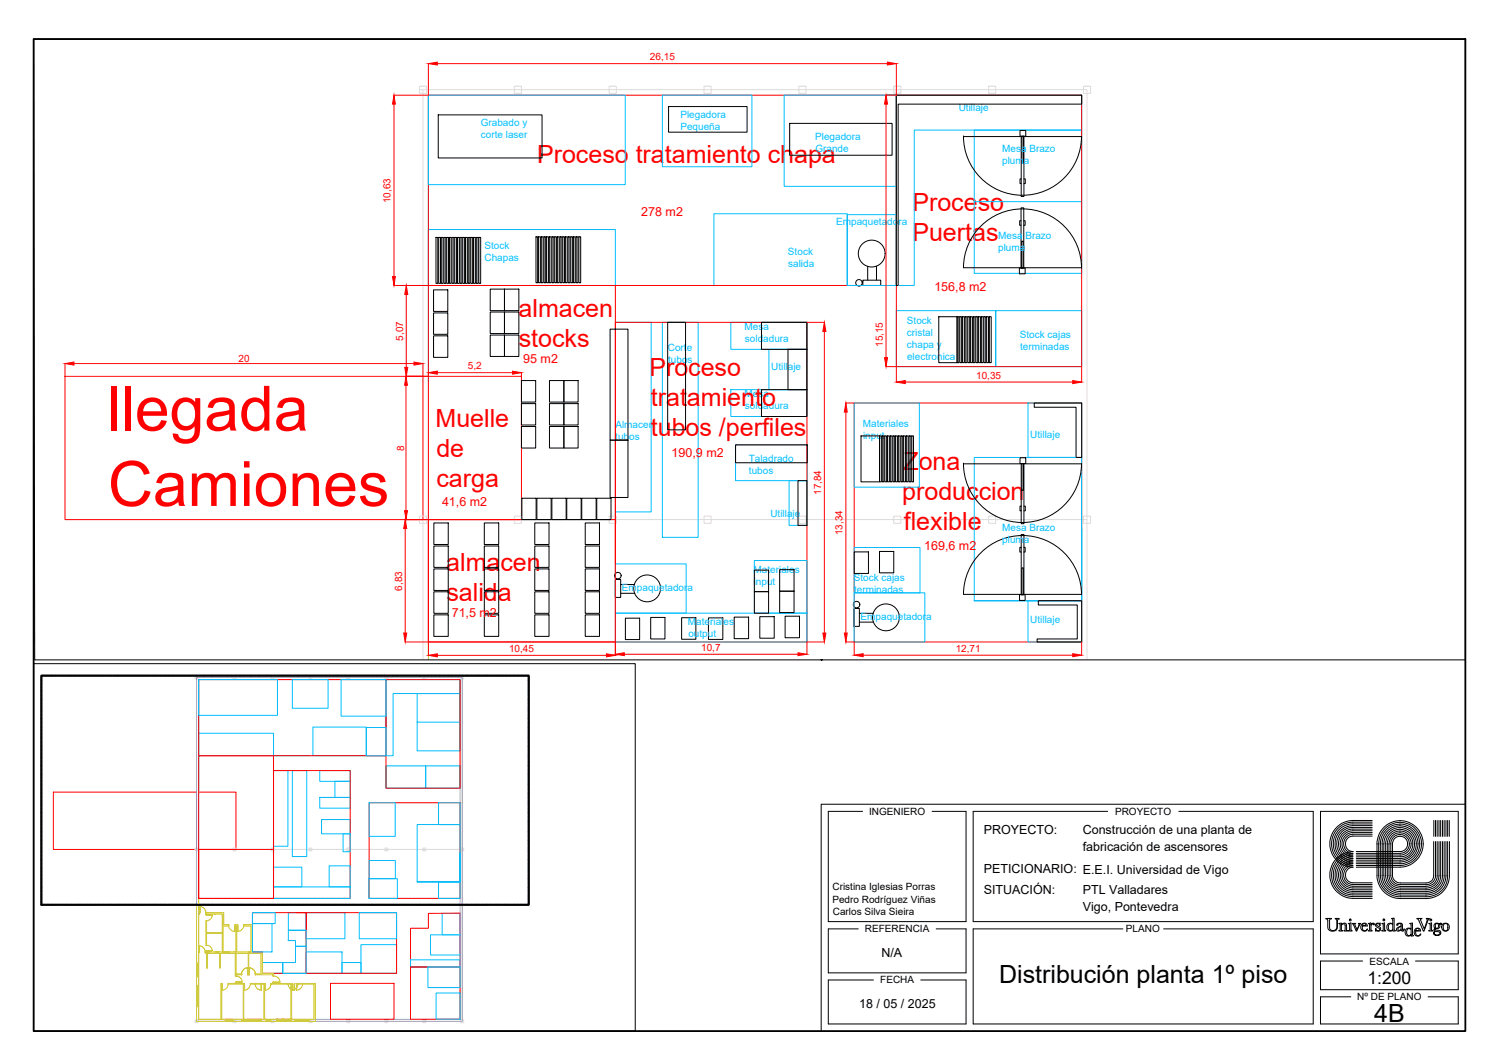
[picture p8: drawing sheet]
<svg xmlns="http://www.w3.org/2000/svg" width="420mm" height="297mm" viewBox="0 0 420 297" stroke-linecap="round" stroke-linejoin="round" font-family="sans-serif">
<defs><g id="words">
<g font-size="17.5" fill="#f00">
<text x="29.9" y="120.2">llegada</text>
<text x="30.1" y="141.3">Camiones</text>
</g>
<g font-size="7" fill="#f00">
<text x="150" y="45.4">Proceso tratamiento chapa</text>
<text x="254.9" y="59">Proceso</text>
<text x="254.9" y="67.3">Puertas</text>
<text x="144.9" y="88.5">almacen</text>
<text x="144.9" y="96.9">stocks</text>
<text x="181.4" y="105.1">Proceso</text>
<text x="181.8" y="113.4">tratamiento</text>
<text x="121.7" y="119.3">Muelle</text>
<text x="181.8" y="121.8">tubos /perfiles</text>
<text x="121.9" y="127.6">de</text>
<text x="252.4" y="131.2">Zona</text>
<text x="121.9" y="136">carga</text>
<text x="252.1" y="139.6">produccion</text>
<text x="252.5" y="148">flexible</text>
<text x="124.7" y="159.5">almacen</text>
<text x="124.7" y="167.8">salida</text>
</g>
<g font-size="7">
<text x="279.1" y="274.4">Distribución planta 1º piso</text>
<text x="383.9" y="285.3">4B</text>
</g>
<text font-size="4.9" x="382" y="274.8">1:200</text>
<g font-size="3.5" fill="#f00">
<text x="179.2" y="60.2">278 m2</text>
<text x="261" y="81.2">156,8 m2</text>
<text x="146.2" y="101.3">95 m2</text>
<text x="187.6" y="127.7">190,9 m2</text>
<text x="123.5" y="141.3">41,6 m2</text>
<text x="258.2" y="153.6">169,6 m2</text>
<text x="126.2" y="172.2">71,5 m2</text>
</g>
<g font-size="3.5">
<text x="274.8" y="232.8">PROYECTO:</text>
<text x="302.5" y="232.7">Construcción de una planta de</text>
<text x="302.5" y="237.6">fabricación de ascensores</text>
<text x="274.8" y="243.8">PETICIONARIO: E.E.I. Universidad de Vigo</text>
<text x="274.8" y="249.5">SITUACIÓN:</text>
<text x="302.5" y="249.5">PTL Valladares</text>
<text x="302.5" y="254.5">Vigo, Pontevedra</text>
<text x="246.3" y="267.2">N/A</text>
<text x="240" y="281.5">18 / 05 / 2025</text>
</g>
<g font-size="2.8" fill="#f00">
<text x="181.6" y="16.8">26,15</text>
<text x="109.1" y="56.7" transform="rotate(-90 109.1 56.7)">10,63</text>
<text x="112.6" y="95.1" transform="rotate(-90 112.6 95.1)">5,07</text>
<text x="66.6" y="101">20</text>
<text x="246.6" y="96.9" transform="rotate(-90 246.6 96.9)">15,15</text>
<text x="130.7" y="103.2">5,2</text>
<text x="272.7" y="105.8">10,35</text>
<text x="112.9" y="125.8" transform="rotate(-90 112.9 125.8)">8</text>
<text x="229.4" y="138.2" transform="rotate(-90 229.4 138.2)">17,84</text>
<text x="235.4" y="149.5" transform="rotate(-90 235.4 149.5)">13,34</text>
<text x="112.3" y="164.9" transform="rotate(-90 112.3 164.9)">6,83</text>
<text x="142.2" y="182.1">10,45</text>
<text x="195.9" y="181.7">10,7</text>
<text x="267" y="182">12,71</text>
<text x="222.7" y="186.8">12,62</text>
<text x="271.3" y="186.6">2,51</text>
<text x="288.5" y="186.4">4,42</text>
</g>
<g font-size="2.8" fill="#00bfff">
<text x="134.3" y="35.2">Grabado y</text>
<text x="190.1" y="32.8">Plegadora</text>
<text x="267.8" y="31.1">Utillaje</text>
<text x="134.3" y="38.5">corte laser</text>
<text x="190.1" y="36.2">Pequeña</text>
<text x="227.7" y="39.2">Plegadora</text>
<text x="227.8" y="42.6">Grande</text>
<text x="280" y="42.4">Mesa Brazo</text>
<text x="280" y="45.7">pluma</text>
<text x="233.6" y="62.8">Empaquetadora</text>
<text x="135.3" y="69.6">Stock</text>
<text x="220.1" y="71.2">Stock</text>
<text x="278.8" y="66.8">Mesa Brazo</text>
<text x="278.8" y="70.2">pluma</text>
<text x="135.3" y="73">Chapas</text>
<text x="220.2" y="74.6">salida</text>
<text x="208" y="92.2">Mesa</text>
<text x="208.1" y="95.5">soldadura</text>
<text x="253.4" y="90.5">Stock</text>
<text x="253.4" y="93.9">cristal</text>
<text x="284.9" y="94.3">Stock cajas</text>
<text x="186.6" y="97.9">Corte</text>
<text x="186.6" y="101.2">tubos</text>
<text x="253.4" y="97.2">chapa y</text>
<text x="253.4" y="100.6">electronica</text>
<text x="285" y="97.7">terminadas</text>
<text x="215.4" y="103.4">Utillaje</text>
<text x="208" y="110.9">Mesa</text>
<text x="171.9" y="119.5">Almacen</text>
<text x="208.1" y="114.3">soldadura</text>
<text x="241" y="119.2">Materiales</text>
<text x="171.9" y="122.9">tubos</text>
<text x="241.1" y="122.5">input</text>
<text x="287.8" y="122.3">Utillaje</text>
<text x="209.2" y="129">Taladrado</text>
<text x="209.2" y="132.3">tubos</text>
<text x="215.2" y="144.5">Utillaje</text>
<text x="280" y="148.2">Mesa Brazo</text>
<text x="280" y="151.6">pluma</text>
<text x="210.5" y="159.9">Materiales</text>
<text x="173.7" y="164.9">Empaquetadora</text>
<text x="210.6" y="163.3">input</text>
<text x="238.5" y="162.1">Stock cajas</text>
<text x="238.6" y="165.5">terminadas</text>
<text x="240.4" y="173">Empaquetadora</text>
<text x="287.8" y="173.9">Utillaje</text>
<text x="192.2" y="174.6">Materiales</text>
<text x="192.3" y="177.9">output</text>
</g>
<g font-size="2.8">
<text x="242.8" y="227.5">INGENIERO</text>
<text x="311.5" y="227.5">PROYECTO</text>
<text x="232.6" y="248.6">Cristina Iglesias Porras</text>
<text x="232.5" y="252.2">Pedro Rodríguez Viñas</text>
<text x="232.7" y="255.5">Carlos Silva Sieira</text>
<text x="241.6" y="260.3">REFERENCIA</text>
<text x="314.5" y="260.3">PLANO</text>
<text x="382.6" y="269.3">ESCALA</text>
<text x="245.9" y="274.6">FECHA</text>
<text x="379.2" y="279.3">Nº DE PLANO</text>
</g>
</g></defs>
<!-- layer: Estructura -->
<g fill="none" stroke="#dcdcdc" stroke-width=".28">
<path d="M117.2 24.1h2v2h-2zM117.2 25h1M143.7 24.1h2v2h-2zM170.2 24.1h2v2h-2zM196.7 24.1h2v2h-2zM223.2 24.1h2v2h-2zM249.7 24.1h2v2h-2zM276.2 24.1h2v2h-2zM302.7 24.1h2v2h-2zM117.2 145.1h1v-120.1h185.5v120.1M117.2 144.1h2v2h-2zM143.7 144.1h2v2h-2z"/>
<path d="M170.2 144.1h2v2h-2zM196.7 144.1h2v2h-2zM223.2 144.1h2v2h-2zM249.7 144.1h2v2h-2zM276.2 144.1h2v2h-2zM302.7 144.1h2v2h-2zM54.5 188.8h.8v.7h-.8zM54.5 189.1h.4M65.1 188.8h.8v.7h-.8zM75.7 188.8h.8v.7h-.8zM86.3 188.8h.8v.7h-.8zM96.9 188.8h.8v.7h-.8z"/>
<path d="M107.5 188.8h.8v.7h-.8zM118.1 188.8h.8v.7h-.8zM118.2 184.2v-39.1h185.5v39.1M128.7 188.8h.8v.7h-.8zM54.5 237.1h.4v-48h74.2v48M54.5 236.8h.8v.7h-.8zM54.9 237.1h74.2v48h-74.2zM65.1 236.8h.8v.7h-.8zM75.7 236.8h.8v.7h-.8zM86.3 236.8h.8v.7h-.8zM96.9 236.8h.8v.7h-.8zM107.5 236.8h.8v.7h-.8z"/>
<path d="M118.1 236.8h.8v.7h-.8zM128.7 236.8h.8v.7h-.8zM54.5 284.7h.8v.8h-.8zM54.5 285.1h.4M65.1 284.7h.8v.8h-.8zM75.7 284.7h.8v.8h-.8zM86.3 284.7h.8v.8h-.8zM96.9 284.7h.8v.8h-.8zM107.5 284.7h.8v.8h-.8zM118.1 284.7h.8v.8h-.8zM128.7 284.7h.8v.8h-.8z"/>
</g>
<!-- layer: Zonas_Fabrica -->
<g fill="none" stroke="#f00" stroke-width=".28">
<path d="M119.7 26.6h130.7v53.1h-130.7zM250.4 26.6h51.8v75.7h-51.8zM119.7 79.7h52.2v99.5h-52.2zM171.9 90h53.5v89.2h-53.5zM18.2 105.1h100v40h-100zM119.7 105.1h26v40h-26M238.6 112.5h63.6v66.7h-63.6zM119.7 145.1h52.2v34.1h-52.2zM55.5 189.7h52.3v21.3h-52.3zM107.8 189.7h20.7v30.3h-20.7zM55.5 211h20.9v39.8h-20.9zM76.4 215.1h21.4v35.7h-21.4z"/>
<path d="M14.9 221.1h40v16h-40zM55.5 221.1h10.4v16h-10.4M55.5 237.1h20.9v13.7h-20.9zM103.1 224.1h25.4v26.7h-25.4zM70.5 254.8h15.1v16.9h-12.3v-5.9h-2.8zM82.8 254.8h28v16.9h-25.2v-16.9M114.7 259.2h5v-4.2l8.8-.1v15h-13.8zM92.3 274.5h17.8v10.1h-17.8zM114.7 269.9h13.8v14.7h-13.8z"/>
</g>
<!-- layer: AR_Maquinas -->
<g fill="none" stroke="#00bfff" stroke-width=".28">
<path d="M119.7 26.6h55v24.9h-55zM119.7 26.6v80M185 26.6h25.1v20h-25.1zM219.1 26.6h31.3v25.4h-31.3zM250.4 26.6h51.8v9.7h-46.8v43.4h-5zM236.7 59.9h13.7v19.8h-13.7zM272.2 56.3v-20h30v20h-30v20h30v-20M119.7 64.1h52.2v15.6h-52.2zM171.9 79.7h25M236.7 79.7v-20h-37.3v20h51M171.9 90h10v52.9h-10zM185 90h10v60h-10z"/>
<path d="M204.2 90h21.2v7.5h-21.2zM214.8 97.5h10.6v11.3h-10.6zM250.4 86.7h27.8v15.6h-27.8zM278.2 86.7h24v15.6h-24zM204.2 108.8h21.2v7.5h-21.2zM238.6 112.5h18.2v23.5h-18.2zM287.2 112.5h15v15.2h-15zM205.5 124.2h20v10h-20zM220.4 134.2h5v12.5h-5zM171.9 157.4h19.8v13.8h-19.8zM210.7 156.5h14.7v14.7h-14.7zM238.6 152.9h18.4v12.6h-18.4z"/>
<path d="M302.2 147.7v20h-30h30v-40h-30v40M171.9 171.2h53.5v8h-53.5zM238.6 165.5h19.8v13.7h-19.8zM287.2 167.7h15v11.5h-15zM55.5 189.7h22v10h-22zM55.5 189.7v32M81.7 189.7h10v8h-10zM95.3 189.7h12.5v10.2h-12.5zM107.8 189.7h20.7v3.9h-18.7v17.4h-2zM55.5 204.7h20.9v6.3h-20.9zM76.4 215.1h4v21.1h-4zM76.4 211h10"/>
<path d="M81.7 215.1h4v24h-4zM89.3 215.1h8.5v3h-8.5zM93.6 218.1h4.2v4.5h-4.2zM102.3 211v-8h-14.9v8h20.4M102.3 203.1h5.5v7.9h-5.5zM107.8 213.8h11.1v6.2h-11.1zM116.5 201.6v-8h12v8h-12v8h12v-8M118.9 213.8h9.6v6.2h-9.6zM89.3 222.6h8.5v3h-8.5zM89.8 228.8h8v4h-8zM95.8 232.8h2v5h-2zM103.1 224.1h7.3v9.4h-7.3z"/>
<path d="M122.5 224.1h6v6.1h-6zM128.5 238.2v8h-12h12v-16h-12v16M70.5 258.1h.1M70.5 254.8h6.4v3h-6.4v.3zM70.5 257.8h5.5v8h-5.5zM76.4 247.6h21.4v3.2h-21.4zM76.4 242.1h7.9v5.5h-7.9zM80.6 254.8h5v4.9h-5zM85.6 254.8h10.8v7.3h-10.8zM91.9 241.7h5.9v5.9h-5.9zM100.4 254.8h10.4v7.3h-10.4zM103.1 245.3h7.9v5.5h-7.9z"/>
<path d="M103.1 240.2h7.3v5.1h-7.3zM122.5 246.2h6v4.6h-6zM123.5 255h5v6h-5zM73.3 268.7h5.7v3h-5.7zM80.5 262.6h2.1v1.6h3v-4.5h-5v2.9M82.6 264.2h3v7.5h-6.6v-3h3.6zM85.6 265.8h9.9v5.9h-9.9zM95.5 268.7h5.3v3h-5.3zM100.8 263.7h10v8h-10zM114.7 268h13.8v1.9h-13.8zM119.5 269.9h9v5.8h-9zM120.3 261h8.2v5.6h-8.2z"/>
<path d="M121.8 277.2h6.7v7.4h-6.7z"/>
</g>
<g fill="none" stroke="#dd0" stroke-width=".28">
<path d="M119.7 179.2v5M54.9 253.1v32h33.2v-10.5h-4.9M55.5 250.8v4h.4M55.8 254.8v.4h-.3v10.6h.2M57.5 254.8h5v3.3h1.4M57.5 255v.2M57.5 255.2h4.6v5.2h-4.4v-3.3M57.5 255.2v.1M57.5 257.1v6.8M57.7 255.2v.3M63.9 258.5h-1.6v7.3M65.6 258.5h.3v7.3h-8.6"/>
<path d="M65.6 258.1h.8M66.5 258.5h-.4v7.3h4v-7.3h-2M68.1 258.1h2.4v7.7h2.8v5.9M55.5 266v18.6h6.2v-10h.2v10h6v-9.9h-4.1v-.1h1.9v-.3h.2v.3l2.3-.1-.1 10.1h5.6v-9.9h-3.7v-.1h4M57.4 265.8v.3h.3v4.2h.2v-4.2h7.8v6.3h.2v-.3h1.6M57.5 265.5v.3M57.7 263.8v-3.2h4.4v5.2M57.7 265.4v.4M61.3 266.1v4.2h.2v-4.2M65.9 266.1v5.8h1.6M65.9 266.1h3.4l-.1 5.8M65.9 266.1v5.8"/>
<path d="M69.2 272.1h.4M69.6 271.9l-.1-5.8h3.4v5.8h-1.6M71.3 272.1h4.9v.4M73.3 265.8v5.9h3.1v.8M74 274.7l-.1 9.9h7.3v-9.9h-5.5M75.7 274.6h.5v-.5h.2v.5h5.2M81.4 274.7v9.9M81.5 274.7l-.1 9.9M83.3 274.7h4.4v9.9h-6.3"/>
</g>
<!-- layer: Muebles_Fabrica -->
<g fill="none" stroke="#000" stroke-width=".28">
<path d="M122.4 32.1h29v12h-29zM186.8 29.7h21.9v7.2h-21.9zM220.6 34.4h28.6v8.9h-28.6zM250.4 26.6h51.8v2.5h-51.3v50.6h-.5zM269.2 38.1h33M269.2 37.9a16.5 16.5 0 0 0 16.4 16.6 16.5 16.5 0 0 0 16.5-16.4M284.9 36.4h1.7v1.6h-1.7zM285.3 38h.7v16.8h-.7zM285.5 38h.4v7.5h-.4zM285.2 58h.8v16.8h-.8zM285.3 49.9h-.4v1.4h.4M286 49.9h.4v1.4h-.4"/>
<path d="M121.8 66.3h.5v12.8h-.5zM122.6 66.3h.5v12.8h-.5zM123.3 66.3h.5v12.8h-.5zM124 66.3h.5v12.8h-.5zM124.8 66.3h.5v12.8h-.5zM125.6 66.3h.4v12.8h-.4zM126.3 66.3h.5v12.8h-.5zM127 66.3h.6v12.8h-.6zM127.8 66.3h.5v12.8h-.5zM128.5 66.3h.5v12.8h-.5zM129.3 66.3h.5v12.8h-.5zM130 66.3h.6v12.8h-.6z"/>
<path d="M130.8 66.3h.5v12.8h-.5zM131.5 66.3h.5v12.8h-.5zM132.3 66.3h.5v12.8h-.5zM133.1 66.3h.5v12.8h-.5zM133.8 66.3h.5v12.8h-.5zM149.7 66.1h.5v12.8h-.5zM150.5 66.1h.5v12.8h-.5zM151.2 66.1h.5v12.8h-.5zM152 66.1h.4v12.8h-.4zM152.7 66.1h.5v12.8h-.5zM153.5 66.1h.5v12.8h-.5zM154.2 66.1h.5v12.8h-.5z"/>
<path d="M155 66.1h.4v12.8h-.4zM155.7 66.1h.5v12.8h-.5zM156.5 66.1h.5v12.8h-.5zM157.2 66.1h.5v12.8h-.5zM157.9 66.1h.6v12.8h-.6zM158.7 66.1h.5v12.8h-.5zM159.5 66.1h.5v12.8h-.5zM160.2 66.1h.5v12.8h-.5zM161 66.1h.5v12.8h-.5zM161.7 66.1h.5v12.8h-.5zM240.8 78.7h.2M241 78.2h5v1.5h-5z"/>
<path d="M242.4 74.4v3.8M244.9 74.3v3.9M284.8 74.8h1.6v1.6h-1.6zM285.2 61.6h-.3v1.3h.3M285.4 67.3h.4v7.5h-.4zM286 61.6h.4v1.3h-.4M302.1 74.7h-32.9a16.5 16.5 0 0 1 16.5-16.4 16.5 16.5 0 0 1 16.4 16.6M121.1 93.8h4v6h-4zM121.1 87.4h4v5.9h-4zM121.1 80.9h4v6h-4zM136.9 93.5h4v6h-4zM136.9 87.1h4v6h-4z"/>
<path d="M136.9 80.7h4v6h-4zM140.9 93.5h4v6h-4zM140.9 87.1h4v6h-4zM140.9 80.7h4v6h-4zM170.4 91.9h5v31h-5zM186.5 90h5v30h-5zM212.7 90h12.7v7.5h-12.7zM220.1 97.5h5.3v11.3h-5.3zM262.3 88.4h5.1v12.8h-5.1zM267.4 88.4h.5v12.8h-.5zM268.1 88.4h.5v12.8h-.5zM268.9 88.4h.5v12.8h-.5z"/>
<path d="M269.6 88.4h.5v12.8h-.5zM270.4 88.4h.5v12.8h-.5zM271.1 88.4h.6v12.8h-.6zM271.9 88.4h.5v12.8h-.5zM272.6 88.4h.5v12.8h-.5zM273.4 88.4h.5v12.8h-.5zM274.2 88.4h.5v12.8h-.5zM274.9 88.4h.5v12.8h-.5zM275.6 88.4h.5v12.8h-.5zM276.4 88.4h.5v12.8h-.5zM145.7 119.1h3.9v6h-3.9zM145.7 112.7h3.9v5.9h-3.9z"/>
<path d="M145.7 106.2h3.9v6.1h-3.9zM153.5 119.1h4v6h-4zM153.5 112.7h4v5.9h-4zM153.5 106.2h4v6.1h-4zM157.5 119.1h4v6h-4zM157.5 112.7h4v5.9h-4zM157.5 106.2h4v6.1h-4zM212.7 108.8h12.7v7.5h-12.7zM288.9 112.5h13.3v15.2h-1.6v-14h-11.7zM145.8 139.1h4v6h-4zM150 139.1h4v6h-4zM154.2 139.1h4v6h-4z"/>
<path d="M158.3 139.1h4v6h-4zM162.5 139.1h4v6h-4zM166.7 139.1h4v6h-4zM170.4 122.9h5v16h-5zM205.5 124.2h20v5h-20zM222.9 134.2h2.5v12.5h-2.5zM240.5 121.7h5.2v12.8h-5.2zM245.7 121.7h.5v12.8h-.5zM246.5 121.7h.4v12.8h-.4zM247.2 121.7h.5v12.8h-.5zM247.9 121.7h.6v12.8h-.6zM248.7 121.7h.5v12.8h-.5z"/>
<path d="M249.5 121.7h.4v12.8h-.4zM250.2 121.7h.5v12.8h-.5zM251 121.7h.5v12.8h-.5zM251.7 121.7h.5v12.8h-.5zM252.4 121.7h.5v12.8h-.5zM253.2 121.7h.5v12.8h-.5zM254 121.7h.5v12.8h-.5zM254.7 121.7h.5v12.8h-.5zM269.2 129.5h33M269.2 129.3a16.5 16.5 0 0 0 16.4 16.6 16.5 16.5 0 0 0 16.5-16.4M284.9 127.8h1.7v1.6h-1.7zM285.3 129.4h.7v16.8h-.7z"/>
<path d="M285.5 129.4h.4v7.5h-.4zM121.2 158.8h4v6h-4zM121.2 152.4h4v6h-4zM121.2 146h4v6h-4zM135.3 158.8h4v6h-4zM135.3 152.4h4v6h-4zM135.3 146h4v6h-4zM149.4 158.8h4v6h-4zM149.4 152.4h4v6h-4zM149.4 146h4v6h-4zM163.5 158.8h4v6h-4zM163.5 152.4h4v6h-4z"/>
<path d="M163.5 146h4v6h-4zM210.7 159.2h4v6h-4zM217.8 159h4v6h-4zM238.6 154.1h4v6h-4zM245.7 154h4v5.9h-4zM285.3 149.2h.7v16.8h-.7zM285.3 152.8h-.4v1.3h.4M285.3 141.3h-.4v1.3h.4M285.5 158.5h.4v7.5h-.4zM286 152.8h.4v1.3h-.4M286 141.3h.4v1.3h-.4M121.2 171.6h4v6.1h-4z"/>
<path d="M121.2 165.2h4v6h-4zM135.3 171.6h4v6.1h-4zM135.3 165.2h4v6h-4zM149.4 171.6h4v6.1h-4zM149.4 165.2h4v6h-4zM163.5 171.6h4v6.1h-4zM163.5 165.2h4v6h-4zM171.9 161.8h1.5v5h-1.5zM172.4 161.6v.2M172.9 161.6v.2M173.4 165.6h3.9M173.4 163.2h3.8"/>
<path d="M174.7 172.6h4v5.9h-4zM181.8 172.4h4v6h-4zM190.4 172.5h4v6h-4zM197.9 172.5h4v6h-4zM205.1 172.3h4v6h-4zM210.7 165.2h4v6h-4zM212.3 172.2h4v6h-4zM217.8 165h4v6h-4zM219.3 172h4.1v6h-4.1zM238.6 169.9h1.5v5h-1.5zM239.6 169.7v.2M240.1 173.7h3.9"/>
<path d="M240.1 171.2h3.8M284.8 166h1.6v1.6h-1.6zM290.1 167.7h12.1v11.5h-12.5v-.8h11.2v-9.5h-10.8zM302.2 165.9h-33a16.5 16.5 0 0 1 16.5-16.4 16.5 16.5 0 0 1 16.4 16.6"/>
<circle cx="240" cy="79" r=".91"/>
<circle cx="243.5" cy="70.8" r="3.7"/>
<circle cx="172.6" cy="160.7" r=".91"/>
<circle cx="180.8" cy="164.3" r="3.7"/>
<circle cx="239.3" cy="168.8" r=".91"/>
<circle cx="247.5" cy="172.3" r="3.7"/>
</g>
<!-- layer: Zonas_Fabrica_nombres -->
<g fill="none" stroke="#f00" stroke-width=".28">
<path d="M119.7 17.7v8.9h-9.7M122.2 17.8h125.7M250.4 17.7v8.9h-2.9M110.1 29.1v48.1M247.5 29.1v70.8M110 79.7h9.7M113.5 82.2v20.4M225.4 90h4.9M230.3 92.5v84.2M18.2 101.5v3.6M20.7 101.5h95M113.4 107.6v35"/>
<path d="M118.2 101.5v3.6M119.7 104v1.1h-6.3M122.2 104h21M145.7 104v1.1M236.3 112.5h2.3M236.3 115v61.7M247.5 102.3h2.9v4.4M252.9 106.7h46.8M302.2 102.3v4.4M113.2 145.1h6.5M113.2 147.6v29.1M113.2 179.2h6.5v3.8"/>
<path d="M171.9 179.2v3.8M230.3 179.2h-4.9v3.5M236.3 179.2h2.3v3.7M302.2 179.2v3.7M122.2 183h47.2M174.4 182.7h48.5M241.1 182.9h58.6"/>
</g>
<g fill="#f00" stroke="#f00" stroke-width=".28">
<path d="M238.6 182.9l2.5-.4v.8z"/>
<path d="M299.7 182.5l2.5 .4-2.5 .4z"/>
<path d="M236.3 112.5l.4 2.5h-.8z"/>
<path d="M235.9 176.7h.8l-.4 2.5z"/>
<path d="M230.3 90l.4 2.5h-.8z"/>
<path d="M229.9 176.7h.8l-.4 2.5z"/>
<path d="M171.9 182.7l2.5-.5v.8z"/>
<path d="M222.9 182.2l2.5 .5-2.5 .3z"/>
<path d="M169.4 182.5l2.5 .5-2.5 .4z"/>
<path d="M119.7 183l2.5-.5v.9z"/>
<path d="M112.8 176.7h.8l-.4 2.5z"/>
<path d="M113.2 145.1l.4 2.5h-.8z"/>
<path d="M299.7 106.2l2.5 .5-2.5 .4z"/>
<path d="M250.4 106.7l2.5-.5v.9z"/>
<path d="M247.1 99.9h.8l-.4 2.4z"/>
<path d="M247.5 26.6l.4 2.5h-.8z"/>
<path d="M247.9 17.3l2.5 .5-2.5 .3z"/>
<path d="M119.7 17.8l2.5-.5v.8z"/>
<path d="M110.1 26.6l.3 2.5h-.8z"/>
<path d="M109.6 77.2h.8l-.3 2.5z"/>
<path d="M18.2 101.5l2.5-.4v.8z"/>
<path d="M115.7 101.1l2.5 .4-2.5 .4z"/>
<path d="M113.4 105.1l.4 2.5h-.8z"/>
<path d="M113 142.6h.8l-.4 2.5z"/>
<path d="M113.5 79.7l.4 2.5h-.8z"/>
<path d="M113.1 102.6h.8l-.4 2.5z"/>
<path d="M119.7 104l2.5-.4v.9z"/>
<path d="M143.2 103.6l2.5 .4-2.5 .5z"/>
</g>
<g fill="none" stroke="#dd0" stroke-width=".28">
<path d="M55.7 254.8l.1 .2zM55.8 253.1a1.71 1.71 0 0 1 1.7 1.7M55.8 253.1l.1 1.7zM57.5 254.8l.1 .2zM57.5 255.3l.2 .1zM57.5 257.1l.2 .1zM57.7 255.4l1.7 .1zM59.3 255.4a1.63 1.63 0 0 1-1.6 1.6M63.8 258.1l.1 .2zM63.9 258.3a1.71 1.71 0 0 0 1.7 1.7M65.6 258.3v1.7zM65.6 258.1l.1 .2z"/>
<path d="M66.3 258.1l.1 .2zM66.4 258.3l.1 1.7zM68.1 258.1l.1 .2zM68.1 258.3a1.71 1.71 0 0 1-1.7 1.7M55.5 265.8l.1 .2zM55.6 264a1.71 1.71 0 0 1 1.7 1.7M55.6 264l.1 1.8zM57.3 265.8l.1 .2zM57.5 265.5h.2zM57.5 263.8h.2zM57.7 263.8a1.59 1.59 0 0 1 1.6 1.6M57.7 265.4l1.6 .1z"/>
<path d="M61.9 274.5l.1 .2zM62 274.7l.1 1.8zM63.7 274.5l.1 .2zM63.7 274.7a1.71 1.71 0 0 1-1.7 1.7M65.7 274.2l.3 .1zM65.7 272.4l.3 .1zM65.9 272.5a1.71 1.71 0 0 1 1.7 1.7M66 274.1l1.6 .1zM67.4 271.9l.1 .2zM68.2 274.5v.2zM68.2 274.7l.1 1.8zM69.2 270.2v1.7z"/>
<path d="M69.2 270.2a1.71 1.71 0 0 0-1.7 1.7M69.2 271.9l.1 .2zM69.5 271.9l.1 .2zM69.6 270.2a1.71 1.71 0 0 1 1.7 1.7M69.6 270.2l.1 1.7zM69.9 274.7a1.71 1.71 0 0 1-1.7 1.7M69.9 274.5l.1 .2zM71.3 271.9l.1 .2zM73.9 274.6l.1 .1zM74 274.7l.1 1.8zM75.7 274.7a1.71 1.71 0 0 1-1.7 1.7M75.7 274.6l.1 .1z"/>
<path d="M76.2 274.1l.3 .1zM76.2 272.4l.3 .1zM76.4 272.4a1.76 1.76 0 0 1 1.8 1.8M76.5 274.2h1.7zM81.4 274.5l.1 .2zM81.5 274.7l.1 1.8zM83.2 274.7a1.71 1.71 0 0 1-1.7 1.7M83.2 274.5l.2 .2z"/>
</g>
<g fill="none" stroke="#dd0" stroke-width=".28">
<path d="M67.4 271.9l.1 .2zM69.2 270.2v1.7zM69.2 270.2a1.71 1.71 0 0 0-1.7 1.7M69.2 271.9l.1 .2zM69.5 271.9l.1 .2zM69.6 270.2a1.71 1.71 0 0 1 1.7 1.7M69.6 270.2l.1 1.7zM71.2 274.5l.1 .2zM71.3 274.7a1.71 1.71 0 0 0 1.7 1.7M71.3 271.9l.1 .2zM72.9 274.7l.1 1.8zM73 274.5l.2 .2z"/>
<path d="M80.4 274.6l.1 .2zM80.5 274.8a1.71 1.71 0 0 0 1.7 1.7M82.2 274.8l.1 1.7zM82.2 274.6l.1 .2zM82.7 274.5l.1 .2zM82.8 274.7l.1 1.8zM84.5 274.5l.1 .2zM84.5 274.7a1.71 1.71 0 0 1-1.7 1.7"/>
</g>
<!-- layer: Pared_30 -->
<path d="M54.9 189.1h74.2v96h-74.2zM55.5 189.7h73v94.9h-73z" fill="none" stroke="#9f7fff" stroke-width=".28"/>
<path d="M77.5 284.6h.1M79 284.7h.1M79.1 284.8h.1M79.2 284.7h1.6M79.2 284.6h1.6M80.6 284.8h.1" fill="none" stroke="#dcdcdc" stroke-width=".28"/>
<g fill="none" stroke="#dd0" stroke-width=".28">
<path d="M63 284.6h2.1v.3h-2.1zM69 284.6h4v.3h-4zM74.3 284.6h1.4v.3h-1.4zM77.3 284.6v.2zM77.3 284.8h3.6M77.3 284.6l.2 .1zM77.3 284.6l3.5 .1M77.5 284.7h.1M77.5 284.6h1.5h-1.5M77.5 284.7h1.5M79 284.6l.1 .1zM79 284.7h.1"/>
<path d="M79 284.6h.1M79 284.8h.1M79 284.8h.2zM79.1 284.8h.1M79.1 284.7h.1M79.2 284.8h.1M79.2 284.8h1.4h-1.4M79.2 284.6h.1M79.2 284.6l-.1 .1M79.2 284.8h1.4M80.6 284.8h.1M80.6 284.8h.2z"/>
<path d="M80.8 284.6h.1M80.8 284.6l.1 .2zM80.8 284.7h.1M82.3 284.6h4v.3h-4z"/>
</g>
<path d="M77.5 284.7h.1M79 284.7h.1M79.1 284.8h.1M80.6 284.8h.1" fill="none" stroke="#000" stroke-width=".28"/>
<path d="M54.9 268.7h.2v4h-.2zM54.9 275.1h.2v6h-.2zM62.9 284.7h2.2v.2h-2.2zM67.5 284.7h4v.2h-4zM77.5 284.7h4v.2h-4zM83.2 284.7h3.1v.2h-3.1z" fill="none" stroke="#dd0" stroke-width=".28"/>
<!-- layer: Ventana grafica 1 -->
<path d="M9.4 10.9h400v173.3h-399.7zM9.4 185.3h168.1v102.6h-168.1zM368.9 226.5v39.8M407.4 226.5v39.8" fill="none" stroke="#000" stroke-width=".28"/>
<!-- layer: Borde Formato -->
<path d="M9.4 10.9h400v277h-400z" fill="none" stroke="#000" stroke-width=".51"/>
<!-- layer: Cajetin.Lineas -->
<path d="M241 226.5h-9.6v30.8h38.5v-30.8h-9.5M309.4 226.5h-37.5v30.8h95v-30.8h-37.6M368.9 226.5h38.5M409.4 224.5h-180v63.4M239.8 259.3h-8.4v12.3h38.5v-12.3h-8.4M313.7 259.3h-41.8v26.6h95v-26.6h-41.8M244 273.6h-12.6v12.3h38.5v-12.3h-12.7M368.9 266.3h38.5M377.4 278.3h-8.5v7.6h38.5v-7.6h-8.5M380.7 268.3h-11.8v8h38.5v-8h-12" fill="none" stroke="#000" stroke-width=".28"/>
<!-- layer: 0 -->
<g fill="none" stroke="#000" stroke-width=".28">
<path d="M378 229.1h5.3M378 237.7a6.5 6.5 0 0 0-6.5 6.6 6.5 6.5 0 0 0 6.5 6.5M378 229.1a6.5 6.5 0 0 0-6.5 6.5 6.5 6.5 0 0 0 6.5 6.5M378.9 238.7h12.3M383.3 229.5h-5.3a6.1 6.1 0 0 0-6 6.1 6.1 6.1 0 0 0 6 6 2.65 2.65 0 0 0-2.6 2.7 2.65 2.65 0 0 0 2.6 2.6h5.3M383.3 230h-5.3a5.5 5.5 0 0 0-5.5 5.6 5.5 5.5 0 0 0 5.5 5.5 3.2 3.2 0 0 0-3.1 3.2 3.2 3.2 0 0 0 3.1 3.1h5.3M383.3 230.5h-5.3a5.1 5.1 0 0 0-5 5.1 5.1 5.1 0 0 0 5 5.1 3.6 3.6 0 0 0-3.6 3.6 3.6 3.6 0 0 0 3.6 3.6h5.3M383.3 231h-5.3a4.6 4.6 0 0 0-4.6 4.6 4.6 4.6 0 0 0 4.6 4.5 4.1 4.1 0 0 0-4.1 4.2 4.1 4.1 0 0 0 4.1 4.1h5.3M383.3 231.5h-5.3a4.1 4.1 0 0 0-4.1 4.1 4.1 4.1 0 0 0 4.1 4.1 4.6 4.6 0 0 0-4.6 4.6 4.6 4.6 0 0 0 4.6 4.6h5.3M383.3 231.9h-5.3a3.6 3.6 0 0 0-3.6 3.7 3.6 3.6 0 0 0 3.6 3.6 5.1 5.1 0 0 0-5 5.1 5.1 5.1 0 0 0 5 5h5.3M383.3 232.4h-5.3a3.1 3.1 0 0 0-3.1 3.2 3.1 3.1 0 0 0 3.1 3.1 5.6 5.6 0 0 0-5.5 5.6 5.6 5.6 0 0 0 5.5 5.5h5.3M383.3 232.9h-5.3a2.67 2.67 0 0 0-2.6 2.7 2.67 2.67 0 0 0 2.6 2.6 6 6 0 0 0-6 6.1 6 6 0 0 0 6 6h5.3"/>
<path d="M383.3 233.4h-5.3a2.16 2.16 0 0 0-2.1 2.2 2.16 2.16 0 0 0 2.1 2.1M384.7 235.5v8.9a6.5 6.5 0 0 0 6.5 6.5h7.2a6.4 6.4 0 0 0 6.5-6.4M385.1 235.5v8.9M385.6 235.5v8.9M386.1 235.5v8.9M386.6 235.5v8.9M387.1 235.5v8.9M387.6 235.7a3.6 3.6 0 0 1 3.5-3.7 3.6 3.6 0 0 1 3.6 3.5 3.6 3.6 0 0 1-3.5 3.7h-12.3M387.6 235.5v8.9a3.5 3.5 0 0 0 3.6 3.5h7.2a3.5 3.5 0 0 0 3.6-3.4M388 235.5v8.9a3.1 3.1 0 0 0 3.2 3.1l7.2-.1a2.91 2.91 0 0 0 3.1-2.9M388.5 235.5v8.9a2.54 2.54 0 0 0 2.7 2.6h7.2a2.54 2.54 0 0 0 2.6-2.5M389 235.5v8.9a2.17 2.17 0 0 0 2.2 2.1h7.2a2.03 2.03 0 0 0 2.1-2"/>
<path d="M391.1 229.1a6.5 6.5 0 0 1 6.5 6.6M391.2 229.1a6.5 6.5 0 0 0-6.5 6.6M393.2 235.6a2.12 2.12 0 0 0-2.1-2.1 2.12 2.12 0 0 0-2.1 2.2M393.2 235.5a2.1 2.1 0 0 1-2 2.2h-12.3M393.7 235.6a2.6 2.6 0 0 0-2.6-2.6 2.6 2.6 0 0 0-2.6 2.7M393.7 235.5a2.68 2.68 0 0 1-2.5 2.7h-12.3M394.2 235.6a3.1 3.1 0 0 0-3.1-3.1 3.1 3.1 0 0 0-3.1 3.2M394.2 235.5a3.1 3.1 0 0 1-3.1 3.2M395.2 235.5a4.1 4.1 0 0 1-4 4.2h-12.3M395.2 235.6a4 4 0 0 0-4.1-4.1 4 4 0 0 0-4 4.2M395.6 235.5a4.6 4.6 0 0 1-4.5 4.6M395.6 235.6a4.5 4.5 0 0 0-4.5-4.6 4.5 4.5 0 0 0-4.5 4.7"/>
<path d="M396.2 235.5a5.1 5.1 0 0 1-5.1 5.2M396.2 235.6a5 5 0 0 0-5.1-5.1 5 5 0 0 0-5 5.2M396.6 235.5a5.5 5.5 0 0 1-5.5 5.6M396.6 235.6a5.5 5.5 0 0 0-5.5-5.5 5.5 5.5 0 0 0-5.5 5.6M397.1 235.5a6 6 0 0 1-6 6.1M397.1 235.6a6 6 0 0 0-6-6 6 6 0 0 0-6 6.1M397.6 235.5a6.6 6.6 0 0 1-6.5 6.6M400.5 234.9v9.6M400.6 229.1v4.4M401 229.1v4.4M401 234.9v9.6M401.5 229.1v4.4"/>
<path d="M401.5 234.9v9.6M402 229.1v4.4M402 234.9v9.6M402.5 229.1v4.4M402.5 234.9v9.6M403 229.1v4.4M403 234.9v9.6M403.4 229.1v4.4M403.4 234.9v9.6M403.9 229.1v4.4M403.9 234.9v9.6M404.4 234.9v9.6a5.9 5.9 0 0 1-6 5.8h-7.2a6 6 0 0 1-6.1-6"/>
<path d="M404.4 229.1v4.4M404.9 229.1v4.4M404.9 234.9v9.6M370.4 256.4h1.5l-.5 .4v2a1.02 1.02 0 0 0 1.1 1 1.02 1.02 0 0 0 1-1.1v-1.7a.36 .36 0 0 0-.1-.3 .36 .36 0 0 0-.4-.1v-.2h1.1l-.5 .6v1.7a1.37 1.37 0 0 1-1.2 1.3 1.37 1.37 0 0 1-1.5-1.1v-1.9a.38 .38 0 0 0-.1-.4 .38 .38 0 0 0-.4 0zM374.1 257.8l.6-.1v.4a.74 .74 0 0 1 .9-.4 .74 .74 0 0 1 .6 .7v1.2l.3 .3h-1l.3-.2v-1.3a.53 .53 0 0 0-.5-.5 .53 .53 0 0 0-.6 .4v1.3l.4 .3h-1l.3-.3v-1.4zM376.7 257.8l.7-.1v2l.3 .2h-1.1l.4-.2v-1.7zM377.8 257.8h.9l-.2 .3 .6 1.4 .6-1.3-.2-.4h.6l-1.1 2.2zM378 242.1a2.18 2.18 0 0 0-2.1 2.2 2.18 2.18 0 0 0 2.1 2.2h5.3M378 250.8h5.3M378.9 242.1h12.3M378.9 240.1h12.3M378.9 240.7h12.3"/>
<path d="M378.9 241.1h12.3M378.9 241.6h12.3M380.6 257.9a.84 .84 0 0 1 .9-.2 .84 .84 0 0 1 .5 .8h-1.4a.85 .85 0 0 0 .1 1 .85 .85 0 0 0 1 .2l.2-.3a.67 .67 0 0 1-.4 .6 .67 .67 0 0 1-.8-.1 1.19 1.19 0 0 1-.1-2zM380.7 258a.46 .46 0 0 1 .6-.2 .46 .46 0 0 1 .3 .6h-1zM382.3 257.8l.6-.1 .1 .5a.49 .49 0 0 1 .4-.5 .49 .49 0 0 1 .6 .4l-.3 .1-.2-.3-.5 .4v1.3l.3 .3h-1l.3-.3v-1.6zM384.4 257.9l.6-.2 .4 .2 .2-.2v.7a.59 .59 0 0 0-1-.4v.3a1.2 1.2 0 0 1 1.1 1.3l-.5 .4-.7-.3-.2 .3v-.8a.64 .64 0 0 0 .5 .6 .64 .64 0 0 0 .6-.3l-.1-.3a.89 .89 0 0 1-.9-1.3zM385.6 244.3a5.6 5.6 0 0 0 5.6 5.6h7.2a5.5 5.5 0 0 0 5.5-5.4M386.1 257.8l.7-.1v2l.3 .2h-1.1l.4-.2v-1.7zM386.1 244.3a5 5 0 0 0 5.1 5.1h7.2a4.9 4.9 0 0 0 5-4.9M386.6 244.3a4.6 4.6 0 0 0 4.6 4.6h7.2a4.5 4.5 0 0 0 4.6-4.4M387.1 244.3a4 4 0 0 0 4.1 4.1h7.2a3.9 3.9 0 0 0 4.1-3.9M388 258.1a.62 .62 0 0 1 1.1 .1v1.2a.73 .73 0 0 1-1 .3 .73 .73 0 0 1-.2-1.1z"/>
<path d="M388.8 256.4l.7-.1v3.1l.3 .5-.6 .1-.1-.4a1.07 1.07 0 0 1-1.7-.5 1.07 1.07 0 0 1 1.2-1.3l.5 .2v-1.3zM390.2 258l.3-.2a.78 .78 0 0 1 .9-.1 .78 .78 0 0 1 .4 .8v1.2l.4-.2a.38 .38 0 0 1-.4 .5 .38 .38 0 0 1-.4-.4 .7 .7 0 0 1-.7 .4 .7 .7 0 0 1-.6-.6l1.3-.9a.5 .5 0 0 0-.4-.7 .5 .5 0 0 0-.6 .5h-.2zM390.6 259.2l.8-.6v.8a.45 .45 0 0 1-.5 .4 .45 .45 0 0 1-.4-.5zM392.3 259.5h.1M393.2 259.4l.5-.2 .5 .4v1.2a.7 .7 0 0 1-.9 .3 .7 .7 0 0 1-.4-.8zM393.9 257.8l.7-.1v3.3l.3 .2-.6 .2-.1-.4a1.04 1.04 0 0 1-1.4-.1 1.04 1.04 0 0 1 0-1.4 1.04 1.04 0 0 1 1.4-.1v-1.3zM395.4 259.4a.85 .85 0 0 1 .9-.3 .85 .85 0 0 1 .6 .8h-1.4a.81 .81 0 0 0 .1 1 .81 .81 0 0 0 1 .2l.2-.3a.53 .53 0 0 1-.7 .6 1.15 1.15 0 0 1-1-.8 1.15 1.15 0 0 1 .3-1.2zM395.6 259.4a.46 .46 0 0 1 .6-.2 .46 .46 0 0 1 .3 .6h-1zM395.9 256.4h1.4l-.5 .4 1.1 2.6 .8-2.5-.3-.5h.9l-1.5 3.6h-.2l-1.4-3.3zM399.2 257.8l.7-.1v1.9l.4 .3h-1.1l.3-.3v-1.6zM400.8 257.9a.93 .93 0 0 1 1.2 .1 .39 .39 0 0 1 .4-.3 .39 .39 0 0 1 .4 .2l-.1 .2-.3-.2-.3 .1a.85 .85 0 0 1-.1 1 .85 .85 0 0 1-.9 .3l-.3 .2 .6 .2a.82 .82 0 0 1 1.1 .8 .82 .82 0 0 1-1.2 .6 .56 .56 0 0 1-.8-.2 .56 .56 0 0 1 .3-.8 .7 .7 0 0 0 .6 1 .7 .7 0 0 0 .8-.8l-1-.3a.43 .43 0 0 1-.6-.3 .43 .43 0 0 1 .4-.5 .82 .82 0 0 1-.2-1.3zM401.1 257.9a.6 .6 0 0 1 .8 .6 .6 .6 0 0 1-.8 .6z"/>
<path d="M403.4 258a.71 .71 0 0 1 .9 0 .71 .71 0 0 1 .2 .9 .73 .73 0 0 1-.7 1 .73 .73 0 0 1-.6-1.1z"/>
<circle cx="377.2" cy="256.8" r=".27"/>
<circle cx="386.6" cy="256.8" r=".26"/>
<circle cx="399.7" cy="256.8" r=".27"/>
<circle cx="403.9" cy="258.8" r="1.11"/>
</g>
<!-- layer: Ventana grafica 1 -->
<g fill="none" stroke="#000" stroke-width=".59">
<path d="M11.6 189v.3M11.6 189.4v.2M11.6 189.8v.2M11.6 190.1v.3M11.6 190.5v.2M11.6 190.9v.2M11.6 191.2v.3M11.6 191.6v.3M11.6 192v.3M11.6 192.4v.2M11.6 192.7v.3M11.6 193.1v.3"/>
<path d="M11.6 193.5v.2M11.6 193.9v.2M11.6 194.3v.2M11.6 194.6v.3M11.6 195v.3M11.6 195.4v.2M11.6 195.7v.3M11.6 196.1v.3M11.6 196.5v.3M11.6 196.9v.2M11.6 197.3v.2M11.6 197.6v.3"/>
<path d="M11.6 198v.2M11.6 198.4v.2M11.6 198.7v.3M11.6 199.1v.3M11.6 199.5v.3M11.6 199.9v.2M11.7 188.6h-.1v.3M11.8 188.6h.3M12.2 188.6h.2M12.6 188.6h.2M13 188.6h.2M13.3 188.6h.3"/>
<path d="M13.7 188.6h.3M14.1 188.6h.3M14.4 188.6h.3M14.8 188.6h.3M15.2 188.6h.3M15.6 188.6h.2M16 188.6h.2M16.3 188.6h.3M16.7 188.6h.3M17.1 188.6h.2M17.4 188.6h.3M17.8 188.6h.3"/>
<path d="M18.2 188.6h.3M18.6 188.6h.2M19 188.6h.2M19.3 188.6h.3M19.7 188.6h.2M20.1 188.6h.2M20.4 188.6h.3M20.8 188.6h.3M21.2 188.6h.3M21.6 188.6h.2M22 188.6h.2M22.4 188.6h.2"/>
<path d="M22.7 188.6h.2M23.1 188.6h.2M23.5 188.6h.2M23.8 188.6h.3M24.2 188.6h.3M24.6 188.6h.2M25 188.6h.2M25.3 188.6h.3M25.7 188.6h.3M26.1 188.6h.2M26.5 188.6h.2M26.8 188.6h.3"/>
<path d="M27.2 188.6h.3M27.6 188.6h.2M27.9 188.6h.3M28.3 188.6h.3M28.7 188.6h.3M29.1 188.6h.2M29.5 188.6h.2M29.8 188.6h.3M30.2 188.6h.2M30.6 188.6h.2M30.9 188.6h.3M31.3 188.6h.3"/>
<path d="M31.7 188.6h.3M32.1 188.6h.2M32.5 188.6h.2M32.9 188.6h.2M33.2 188.6h.2M33.6 188.6h.2M34 188.6h.2M34.3 188.6h.3M34.7 188.6h.3M35.1 188.6h.2M35.5 188.6h.2M35.8 188.6h.3"/>
<path d="M36.2 188.6h.2M36.6 188.6h.2M37 188.6h.2M37.3 188.6h.3M37.7 188.6h.3M38.1 188.6h.2M38.4 188.6h.3M38.8 188.6h.3M39.2 188.6h.3M39.6 188.6h.2M40 188.6h.2M40.3 188.6h.3"/>
<path d="M40.7 188.6h.2M41.1 188.6h.2M41.4 188.6h.3M41.8 188.6h.3M42.2 188.6h.3M42.6 188.6h.2M43 188.6h.2M43.3 188.6h.3M43.7 188.6h.2M44.1 188.6h.2M44.5 188.6h.2M44.8 188.6h.3"/>
<path d="M45.2 188.6h.3M45.6 188.6h.2M46 188.6h.2M46.3 188.6h.3M46.7 188.6h.2M47.1 188.6h.2M47.5 188.6h.2M47.8 188.6h.3M48.2 188.6h.3M48.6 188.6h.2M48.9 188.6h.3M49.3 188.6h.3"/>
<path d="M49.7 188.6h.3M50.1 188.6h.2M50.5 188.6h.2M50.8 188.6h.3M51.2 188.6h.2M51.6 188.6h.2M51.9 188.6h.3M52.3 188.6h.3M52.7 188.6h.3M53.1 188.6h.2M53.5 188.6h.2M53.8 188.6h.3"/>
<path d="M54.2 188.6h.2M54.6 188.6h.2M54.9 188.6h.3M55.3 188.6h.3M55.7 188.6h.3M56.1 188.6h.2M56.5 188.6h.2M56.8 188.6h.3M57.2 188.6h.2M57.6 188.6h.2M58 188.6h.2M58.3 188.6h.3"/>
<path d="M58.7 188.6h.3M59.1 188.6h.3M59.4 188.6h.3M59.8 188.6h.3M60.2 188.6h.3M60.6 188.6h.2M61 188.6h.2M61.3 188.6h.3M61.7 188.6h.3M62.1 188.6h.2M62.4 188.6h.3M62.8 188.6h.3"/>
<path d="M63.2 188.6h.3M63.6 188.6h.2M64 188.6h.2M64.3 188.6h.3M64.7 188.6h.2M65.1 188.6h.2M65.4 188.6h.3M65.8 188.6h.3M66.2 188.6h.3M66.6 188.6h.2M67 188.6h.2M67.3 188.6h.3"/>
<path d="M67.7 188.6h.2M68.1 188.6h.2M68.5 188.6h.2M68.8 188.6h.3M69.2 188.6h.3M69.6 188.6h.3M69.9 188.6h.3M70.3 188.6h.3M70.7 188.6h.3M71.1 188.6h.2M71.5 188.6h.2M71.8 188.6h.3"/>
<path d="M72.2 188.6h.3M72.6 188.6h.2M72.9 188.6h.3M73.3 188.6h.3M73.7 188.6h.3M74.1 188.6h.2M74.5 188.6h.2M74.8 188.6h.3M75.2 188.6h.2M75.6 188.6h.2M75.9 188.6h.3M76.3 188.6h.3"/>
<path d="M76.7 188.6h.3M77.1 188.6h.2M77.5 188.6h.2M77.9 188.6h.2M78.2 188.6h.2M78.6 188.6h.2M79 188.6h.2M79.3 188.6h.3M79.7 188.6h.3M80.1 188.6h.2M80.5 188.6h.2M80.8 188.6h.3"/>
<path d="M81.2 188.6h.2M81.6 188.6h.2M82 188.6h.2M82.3 188.6h.3M82.7 188.6h.3M83.1 188.6h.2M83.4 188.6h.3M83.8 188.6h.3M84.2 188.6h.3M84.6 188.6h.2M85 188.6h.2M85.3 188.6h.3"/>
<path d="M85.7 188.6h.2M86.1 188.6h.2M86.4 188.6h.3M86.8 188.6h.3M87.2 188.6h.3M87.6 188.6h.2M88 188.6h.2M88.3 188.6h.3M88.7 188.6h.2M89.1 188.6h.2M89.5 188.6h.2M89.8 188.6h.3"/>
<path d="M90.2 188.6h.3M90.6 188.6h.2M91 188.6h.2M91.3 188.6h.3M91.7 188.6h.2M92.1 188.6h.2M92.5 188.6h.2M92.8 188.6h.3M93.2 188.6h.3M93.6 188.6h.2M93.9 188.6h.3M94.3 188.6h.3"/>
<path d="M94.7 188.6h.3M95.1 188.6h.2M95.5 188.6h.2M95.8 188.6h.3M96.2 188.6h.2M96.6 188.6h.2M96.9 188.6h.3M97.3 188.6h.3M97.7 188.6h.3M98.1 188.6h.2M98.5 188.6h.2M98.8 188.6h.3"/>
<path d="M99.2 188.6h.2M99.6 188.6h.2M99.9 188.6h.3M100.3 188.6h.3M100.7 188.6h.3M101.1 188.6h.2M101.5 188.6h.2M101.8 188.6h.3M102.2 188.6h.2M102.6 188.6h.2M103 188.6h.2M103.3 188.6h.3"/>
<path d="M103.7 188.6h.3M104.1 188.6h.2M104.4 188.6h.3M104.8 188.6h.3M105.2 188.6h.3M105.6 188.6h.2M106 188.6h.2M106.3 188.6h.3M106.7 188.6h.2M107.1 188.6h.2M107.4 188.6h.3M107.8 188.6h.3"/>
<path d="M108.2 188.6h.3M108.6 188.6h.2M109 188.6h.2M109.3 188.6h.3M109.7 188.6h.2M110.1 188.6h.2M110.4 188.6h.3M110.8 188.6h.3M111.2 188.6h.3M111.6 188.6h.2M112 188.6h.2M112.3 188.6h.3"/>
<path d="M112.7 188.6h.2M113.1 188.6h.2M113.5 188.6h.2M113.8 188.6h.3M114.2 188.6h.3M114.6 188.6h.2M114.9 188.6h.3M115.3 188.6h.3M115.7 188.6h.3M116.1 188.6h.2M116.5 188.6h.2M116.8 188.6h.3"/>
<path d="M117.2 188.6h.3M117.6 188.6h.2M117.9 188.6h.3M118.3 188.6h.3M118.7 188.6h.3M119.1 188.6h.2M119.5 188.6h.2M119.8 188.6h.3M120.2 188.6h.2M120.6 188.6h.2M120.9 188.6h.3M121.3 188.6h.3"/>
<path d="M121.7 188.6h.3M122.1 188.6h.2M122.5 188.6h.2M122.8 188.6h.3M123.2 188.6h.2M123.6 188.6h.2M124 188.6h.2M124.3 188.6h.3M124.7 188.6h.3M125.1 188.6h.2M125.4 188.6h.3M125.8 188.6h.3"/>
<path d="M126.2 188.6h.2M126.6 188.6h.2M127 188.6h.2M127.3 188.6h.3M127.7 188.6h.3M128.1 188.6h.2M128.4 188.6h.3M128.8 188.6h.3M129.2 188.6h.3M129.6 188.6h.2M130 188.6h.2M130.3 188.6h.3"/>
<path d="M130.7 188.6h.2M131.1 188.6h.2M131.4 188.6h.3M131.8 188.6h.3M132.2 188.6h.3M132.6 188.6h.2M133 188.6h.2M133.3 188.6h.3M133.7 188.6h.2M134.1 188.6h.2M134.5 188.6h.2M134.8 188.6h.3"/>
<path d="M135.2 188.6h.3M135.6 188.6h.2M135.9 188.6h.3M136.3 188.6h.3M136.7 188.6h.2M137.1 188.6h.2M137.5 188.6h.2M137.8 188.6h.3M138.2 188.6h.3M138.6 188.6h.2M138.9 188.6h.3M139.3 188.6h.3"/>
<path d="M139.7 188.6h.3M140.1 188.6h.2M140.5 188.6h.2M140.8 188.6h.3M141.2 188.6h.2M141.6 188.6h.2M141.9 188.6h.3M142.3 188.6h.3M142.7 188.6h.3M143.1 188.6h.2M143.5 188.6h.2M143.8 188.6h.3"/>
<path d="M144.2 188.6h.2M144.6 188.6h.2M144.9 188.6h.3M145.3 188.6h.3M145.7 188.6h.3M146.1 188.6h.2M146.5 188.6h.2M146.8 188.6h.3M147.2 188.6h.2M147.6 188.6l.1 .3M147.7 189v.3M147.7 189.4v.2"/>
<path d="M147.7 189.8v.2M147.7 190.1v.3M147.7 190.5v.2M147.7 190.9v.2M147.7 191.2v.3M147.7 191.6v.3M147.7 192v.3M147.7 192.4v.2M147.7 192.7v.3M147.7 193.1v.3M147.7 193.5v.2M147.7 193.9v.2"/>
<path d="M147.7 194.3v.2M147.7 194.6v.3M147.7 195v.3M147.7 195.4v.2M147.7 195.7v.3M147.7 196.1v.3M147.7 196.5v.3M147.7 196.9v.2M147.7 197.3v.2M147.7 197.6v.3M147.7 198v.2M147.7 198.4v.2"/>
<path d="M147.7 198.7v.3M147.7 199.1v.3M147.7 199.5v.3M147.7 199.9v.2M11.6 200.3v.2M11.6 200.6v.3M11.6 201v.2M11.6 201.4v.2M11.6 201.7v.3M11.6 202.1v.3M11.6 202.5v.3M11.6 202.9v.2"/>
<path d="M11.6 203.2v.3M11.6 203.6v.3M11.6 204v.2M11.6 204.4v.2M11.6 204.8v.2M11.6 205.1v.3M11.6 205.5v.3M11.6 205.9v.2M11.6 206.2v.3M11.6 206.6v.3M11.6 207v.2M11.6 207.4v.2"/>
<path d="M11.6 207.8v.2M11.6 208.1v.3M11.6 208.5v.2M11.6 208.9v.2M11.6 209.2v.3M11.6 209.6v.3M11.6 210v.3M11.6 210.4v.2M11.6 210.8v.2M11.6 211.1v.3M11.6 211.5v.2M11.6 211.9v.2"/>
<path d="M11.6 212.2v.3M11.6 212.6v.3M11.6 213v.3M11.6 213.4v.2M11.6 213.7v.3M11.6 214.1v.3M11.6 214.5v.2M11.6 214.9v.2M11.6 215.3v.2M11.6 215.6v.3M11.6 216v.3M11.6 216.4v.2"/>
<path d="M11.6 216.7v.3M11.6 217.1v.3M11.6 217.5v.2M11.6 217.9v.2M11.6 218.3v.2M11.6 218.6v.3M11.6 219v.2M11.6 219.4v.2M11.6 219.7v.3M147.7 200.3v.2M147.7 200.6v.3M147.7 201v.2"/>
<path d="M147.7 201.4v.2M147.7 201.7v.3M147.7 202.1v.3M147.7 202.5v.3M147.7 202.9v.2M147.7 203.2v.3M147.7 203.6v.3M147.7 204v.2M147.7 204.4v.2M147.7 204.8v.2M147.7 205.1v.3M147.7 205.5v.3"/>
<path d="M147.7 205.9v.2M147.7 206.2v.3M147.7 206.6v.3M147.7 207v.2M147.7 207.4v.2M147.7 207.8v.2M147.7 208.1v.3M147.7 208.5v.2M147.7 208.9v.2M147.7 209.2v.3M147.7 209.6v.3M147.7 210v.3"/>
<path d="M147.7 210.4v.2M147.7 210.8v.2M147.7 211.1v.3M147.7 211.5v.2M147.7 211.9v.2M147.7 212.2v.3M147.7 212.6v.3M147.7 213v.3M147.7 213.4v.2M147.7 213.7v.3M147.7 214.1v.3M147.7 214.5v.2"/>
<path d="M147.7 214.9v.2M147.7 215.3v.2M147.7 215.6v.3M147.7 216v.3M147.7 216.4v.2M147.7 216.7v.3M147.7 217.1v.3M147.7 217.5v.2M147.7 217.9v.2M147.7 218.3v.2M147.7 218.6v.3M147.7 219v.2"/>
<path d="M147.7 219.4v.2M147.7 219.7v.3M11.6 220.1v.3M11.6 220.5v.3M11.6 220.9v.2M11.6 221.3v.2M11.6 221.6v.3M11.6 222v.2M11.6 222.4v.2M11.6 222.7v.3M11.6 223.1v.3M11.6 223.5v.3"/>
<path d="M11.6 223.9v.2M11.6 224.2v.3M11.6 224.6v.3M11.6 225v.2M11.6 225.4v.2M11.6 225.7v.3M11.6 226.1v.3M11.6 226.5v.3M11.6 226.9v.2M11.6 227.2v.3M11.6 227.6v.3M11.6 228v.2"/>
<path d="M11.6 228.4v.2M11.6 228.8v.2M11.6 229.1v.3M11.6 229.5v.2M11.6 229.9v.2M11.6 230.2v.3M11.6 230.6v.3M11.6 231v.3M11.6 231.4v.2M11.6 231.8v.2M11.6 232.1v.3M11.6 232.5v.2"/>
<path d="M11.6 232.9v.2M11.6 233.2v.3M11.6 233.6v.3M11.6 234v.3M11.6 234.4v.2M11.6 234.7v.3M11.6 235.1v.3M11.6 235.5v.2M11.6 235.9v.2M11.6 236.2v.3M11.6 236.6v.3M11.6 237v.3"/>
<path d="M11.6 237.3v.3M11.6 237.7v.3M11.6 238.1v.3M11.6 238.5v.2M11.6 238.9v.2M11.6 239.3v.2M11.6 239.6v.3M11.6 240v.2M147.7 220.1v.3M147.7 220.5v.3M147.7 220.9v.2M147.7 221.3v.2"/>
<path d="M147.7 221.6v.3M147.7 222v.2M147.7 222.4v.2M147.7 222.7v.3M147.7 223.1v.3M147.7 223.5v.3M147.7 223.9v.2M147.7 224.2v.3M147.7 224.6v.3M147.7 225v.2M147.7 225.4v.2M147.7 225.7v.3"/>
<path d="M147.7 226.1v.3M147.7 226.5v.3M147.7 226.9v.2M147.7 227.2v.3M147.7 227.6v.3M147.7 228v.2M147.7 228.4v.2M147.7 228.8v.2M147.7 229.1v.3M147.7 229.5v.2M147.7 229.9v.2M147.7 230.2v.3"/>
<path d="M147.7 230.6v.3M147.7 231v.3M147.7 231.4v.2M147.7 231.8v.2M147.7 232.1v.3M147.7 232.5v.2M147.7 232.9v.2M147.7 233.2v.3M147.7 233.6v.3M147.7 234v.3M147.7 234.4v.2M147.7 234.7v.3"/>
<path d="M147.7 235.1v.3M147.7 235.5v.2M147.7 235.9v.2M147.7 236.2v.3M147.7 236.6v.3M147.7 237v.3M147.7 237.3v.3M147.7 237.7v.3M147.7 238.1v.3M147.7 238.5v.2M147.7 238.9v.2M147.7 239.3v.2"/>
<path d="M147.7 239.6v.3M147.7 240v.2M11.6 240.4v.2M11.6 240.7v.3M11.6 241.1v.3M11.6 241.5v.3M11.6 241.9v.2M11.6 242.3v.2M11.6 242.6v.3M11.6 243v.2M11.6 243.4v.2M11.6 243.7v.3"/>
<path d="M11.6 244.1v.3M11.6 244.5v.3M11.6 244.9v.2M11.6 245.2v.3M11.6 245.6v.3M11.6 246v.2M11.6 246.4v.2M11.6 246.7v.3M11.6 247.1v.3M11.6 247.5v.3M11.6 247.8v.3M11.6 248.2v.3"/>
<path d="M11.6 248.6v.3M11.6 249v.2M11.6 249.4v.2M11.6 249.8v.2M11.6 250.1v.3M11.6 250.5v.2M11.6 250.9v.2M11.6 251.2v.3M11.6 251.6v.3M11.6 252v.3M11.6 252.4l.1 .2M11.8 252.6h.3"/>
<path d="M12.2 252.6h.2M12.6 252.6h.2M13 252.6h.2M13.3 252.6h.3M13.7 252.6h.3M14.1 252.6h.3M14.4 252.6h.3M14.8 252.6h.3M15.2 252.6h.3M15.6 252.6h.2M16 252.6h.2M16.3 252.6h.3"/>
<path d="M16.7 252.6h.3M17.1 252.6h.2M17.4 252.6h.3M17.8 252.6h.3M18.2 252.6h.3M18.6 252.6h.2M19 252.6h.2M19.3 252.6h.3M19.7 252.6h.2M20.1 252.6h.2M20.4 252.6h.3M20.8 252.6h.3"/>
<path d="M21.2 252.6h.3M21.6 252.6h.2M22 252.6h.2M22.4 252.6h.2M22.7 252.6h.2M23.1 252.6h.2M23.5 252.6h.2M23.8 252.6h.3M24.2 252.6h.3M24.6 252.6h.2M25 252.6h.2M25.3 252.6h.3"/>
<path d="M25.7 252.6h.3M26.1 252.6h.2M26.5 252.6h.2M26.8 252.6h.3M27.2 252.6h.3M27.6 252.6h.2M27.9 252.6h.3M28.3 252.6h.3M28.7 252.6h.3M29.1 252.6h.2M29.5 252.6h.2M29.8 252.6h.3"/>
<path d="M30.2 252.6h.2M30.6 252.6h.2M30.9 252.6h.3M31.3 252.6h.3M31.7 252.6h.3M32.1 252.6h.2M32.5 252.6h.2M32.9 252.6h.2M33.2 252.6h.2M33.6 252.6h.2M34 252.6h.2M34.3 252.6h.3"/>
<path d="M34.7 252.6h.3M35.1 252.6h.2M35.5 252.6h.2M35.8 252.6h.3M36.2 252.6h.2M36.6 252.6h.2M37 252.6h.2M37.3 252.6h.3M37.7 252.6h.3M38.1 252.6h.2M38.4 252.6h.3M38.8 252.6h.3"/>
<path d="M39.2 252.6h.3M39.6 252.6h.2M40 252.6h.2M40.3 252.6h.3M40.7 252.6h.2M41.1 252.6h.2M41.4 252.6h.3M41.8 252.6h.3M42.2 252.6h.3M42.6 252.6h.2M43 252.6h.2M43.3 252.6h.3"/>
<path d="M43.7 252.6h.2M44.1 252.6h.2M44.5 252.6h.2M44.8 252.6h.3M45.2 252.6h.3M45.6 252.6h.2M46 252.6h.2M46.3 252.6h.3M46.7 252.6h.2M47.1 252.6h.2M47.5 252.6h.2M47.8 252.6h.3"/>
<path d="M48.2 252.6h.3M48.6 252.6h.2M48.9 252.6h.3M49.3 252.6h.3M49.7 252.6h.3M50.1 252.6h.2M50.5 252.6h.2M50.8 252.6h.3M51.2 252.6h.2M51.6 252.6h.2M51.9 252.6h.3M52.3 252.6h.3"/>
<path d="M52.7 252.6h.3M53.1 252.6h.2M53.5 252.6h.2M53.8 252.6h.3M54.2 252.6h.2M54.6 252.6h.2M54.9 252.6h.3M55.3 252.6h.3M55.7 252.6h.3M56.1 252.6h.2M56.5 252.6h.2M56.8 252.6h.3"/>
<path d="M57.2 252.6h.2M57.6 252.6h.2M58 252.6h.2M58.3 252.6h.3M58.7 252.6h.3M59.1 252.6h.3M59.4 252.6h.3M59.8 252.6h.3M60.2 252.6h.3M60.6 252.6h.2M61 252.6h.2M61.3 252.6h.3"/>
<path d="M61.7 252.6h.3M62.1 252.6h.2M62.4 252.6h.3M62.8 252.6h.3M63.2 252.6h.3M63.6 252.6h.2M64 252.6h.2M64.3 252.6h.3M64.7 252.6h.2M65.1 252.6h.2M65.4 252.6h.3M65.8 252.6h.3"/>
<path d="M66.2 252.6h.3M66.6 252.6h.2M67 252.6h.2M67.3 252.6h.3M67.7 252.6h.2M68.1 252.6h.2M68.5 252.6h.2M68.8 252.6h.3M69.2 252.6h.3M69.6 252.6h.3M69.9 252.6h.3M70.3 252.6h.3"/>
<path d="M70.7 252.6h.3M71.1 252.6h.2M71.5 252.6h.2M71.8 252.6h.3M72.2 252.6h.3M72.6 252.6h.2M72.9 252.6h.3M73.3 252.6h.3M73.7 252.6h.3M74.1 252.6h.2M74.5 252.6h.2M74.8 252.6h.3"/>
<path d="M75.2 252.6h.2M75.6 252.6h.2M75.9 252.6h.3M76.3 252.6h.3M76.7 252.6h.3M77.1 252.6h.2M77.5 252.6h.2M77.9 252.6h.2M78.2 252.6h.2M78.6 252.6h.2M79 252.6h.2M79.3 252.6h.3"/>
<path d="M79.7 252.6h.3M80.1 252.6h.2M80.5 252.6h.2M80.8 252.6h.3M81.2 252.6h.2M81.6 252.6h.2M82 252.6h.2M82.3 252.6h.3M82.7 252.6h.3M83.1 252.6h.2M83.4 252.6h.3M83.8 252.6h.3"/>
<path d="M84.2 252.6h.3M84.6 252.6h.2M85 252.6h.2M85.3 252.6h.3M85.7 252.6h.2M86.1 252.6h.2M86.4 252.6h.3M86.8 252.6h.3M87.2 252.6h.3M87.6 252.6h.2M88 252.6h.2M88.3 252.6h.3"/>
<path d="M88.7 252.6h.2M89.1 252.6h.2M89.5 252.6h.2M89.8 252.6h.3M90.2 252.6h.3M90.6 252.6h.2M91 252.6h.2M91.3 252.6h.3M91.7 252.6h.2M92.1 252.6h.2M92.5 252.6h.2M92.8 252.6h.3"/>
<path d="M93.2 252.6h.3M93.6 252.6h.2M93.9 252.6h.3M94.3 252.6h.3M94.7 252.6h.3M95.1 252.6h.2M95.5 252.6h.2M95.8 252.6h.3M96.2 252.6h.2M96.6 252.6h.2M96.9 252.6h.3M97.3 252.6h.3"/>
<path d="M97.7 252.6h.3M98.1 252.6h.2M98.5 252.6h.2M98.8 252.6h.3M99.2 252.6h.2M99.6 252.6h.2M99.9 252.6h.3M100.3 252.6h.3M100.7 252.6h.3M101.1 252.6h.2M101.5 252.6h.2M101.8 252.6h.3"/>
<path d="M102.2 252.6h.2M102.6 252.6h.2M103 252.6h.2M103.3 252.6h.3M103.7 252.6h.3M104.1 252.6h.2M104.4 252.6h.3M104.8 252.6h.3M105.2 252.6h.3M105.6 252.6h.2M106 252.6h.2M106.3 252.6h.3"/>
<path d="M106.7 252.6h.2M107.1 252.6h.2M107.4 252.6h.3M107.8 252.6h.3M108.2 252.6h.3M108.6 252.6h.2M109 252.6h.2M109.3 252.6h.3M109.7 252.6h.2M110.1 252.6h.2M110.4 252.6h.3M110.8 252.6h.3"/>
<path d="M111.2 252.6h.3M111.6 252.6h.2M112 252.6h.2M112.3 252.6h.3M112.7 252.6h.2M113.1 252.6h.2M113.5 252.6h.2M113.8 252.6h.3M114.2 252.6h.3M114.6 252.6h.2M114.9 252.6h.3M115.3 252.6h.3"/>
<path d="M115.7 252.6h.3M116.1 252.6h.2M116.5 252.6h.2M116.8 252.6h.3M117.2 252.6h.3M117.6 252.6h.2M117.9 252.6h.3M118.3 252.6h.3M118.7 252.6h.3M119.1 252.6h.2M119.5 252.6h.2M119.8 252.6h.3"/>
<path d="M120.2 252.6h.2M120.6 252.6h.2M120.9 252.6h.3M121.3 252.6h.3M121.7 252.6h.3M122.1 252.6h.2M122.5 252.6h.2M122.8 252.6h.3M123.2 252.6h.2M123.6 252.6h.2M124 252.6h.2M124.3 252.6h.3"/>
<path d="M124.7 252.6h.3M125.1 252.6h.2M125.4 252.6h.3M125.8 252.6h.3M126.2 252.6h.2M126.6 252.6h.2M127 252.6h.2M127.3 252.6h.3M127.7 252.6h.3M128.1 252.6h.2M128.4 252.6h.3M128.8 252.6h.3"/>
<path d="M129.2 252.6h.3M129.6 252.6h.2M130 252.6h.2M130.3 252.6h.3M130.7 252.6h.2M131.1 252.6h.2M131.4 252.6h.3M131.8 252.6h.3M132.2 252.6h.3M132.6 252.6h.2M133 252.6h.2M133.3 252.6h.3"/>
<path d="M133.7 252.6h.2M134.1 252.6h.2M134.5 252.6h.2M134.8 252.6h.3M135.2 252.6h.3M135.6 252.6h.2M135.9 252.6h.3M136.3 252.6h.3M136.7 252.6h.2M137.1 252.6h.2M137.5 252.6h.2M137.8 252.6h.3"/>
<path d="M138.2 252.6h.3M138.6 252.6h.2M138.9 252.6h.3M139.3 252.6h.3M139.7 252.6h.3M140.1 252.6h.2M140.5 252.6h.2M140.8 252.6h.3M141.2 252.6h.2M141.6 252.6h.2M141.9 252.6h.3M142.3 252.6h.3"/>
<path d="M142.7 252.6h.3M143.1 252.6h.2M143.5 252.6h.2M143.8 252.6h.3M144.2 252.6h.2M144.6 252.6h.2M144.9 252.6h.3M145.3 252.6h.3M145.7 252.6h.3M146.1 252.6h.2M146.5 252.6h.2M146.8 252.6h.3"/>
<path d="M147.2 252.6h.2M147.7 252.4l-.1 .2M147.7 240.4v.2M147.7 240.7v.3M147.7 241.1v.3M147.7 241.5v.3M147.7 241.9v.2M147.7 242.3v.2M147.7 242.6v.3M147.7 243v.2M147.7 243.4v.2M147.7 243.7v.3"/>
<path d="M147.7 244.1v.3M147.7 244.5v.3M147.7 244.9v.2M147.7 245.2v.3M147.7 245.6v.3M147.7 246v.2M147.7 246.4v.2M147.7 246.7v.3M147.7 247.1v.3M147.7 247.5v.3M147.7 247.8v.3M147.7 248.2v.3"/>
<path d="M147.7 248.6v.3M147.7 249v.2M147.7 249.4v.2M147.7 249.8v.2M147.7 250.1v.3M147.7 250.5v.2M147.7 250.9v.2M147.7 251.2v.3M147.7 251.6v.3M147.7 252v.3"/>
</g>
<use href="#words"/>
</svg>
